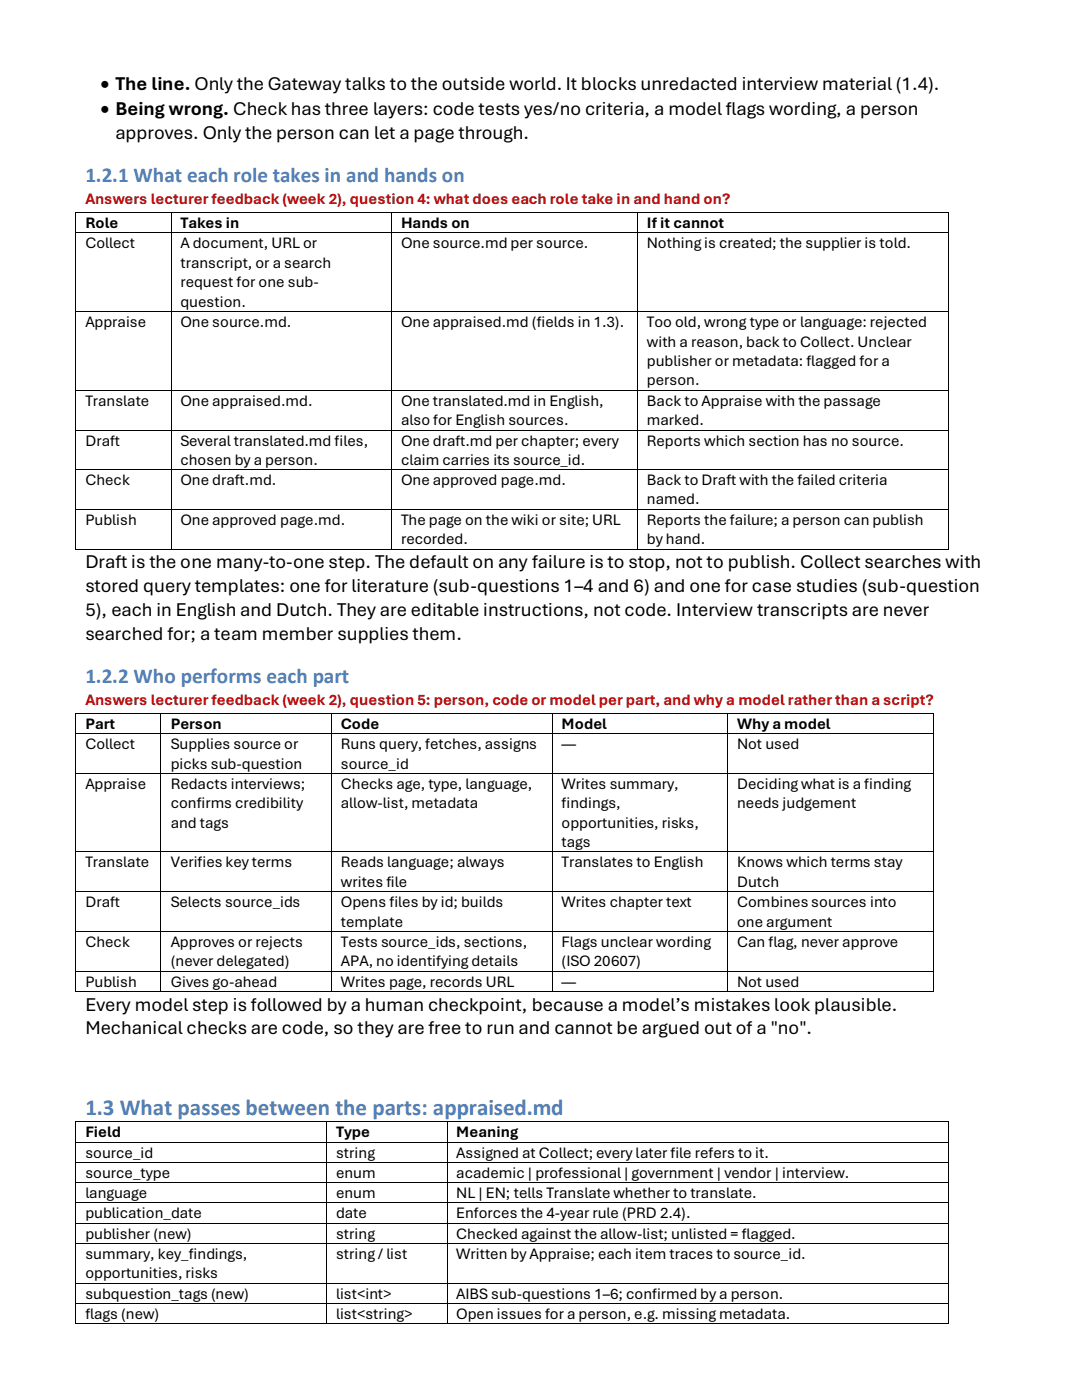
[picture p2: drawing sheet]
<svg xmlns="http://www.w3.org/2000/svg" width="216mm" height="279mm" viewBox="0 0 216 279" stroke-linecap="round" stroke-linejoin="round" font-family="sans-serif">
<defs><g id="words">
<text font-size="4.6" fill="#4f81bd" x="17" y="222.5">1.3 What passes between the parts: appraised.md</text>
<g font-size="4.2" fill="#4f81bd">
<text x="17" y="36.3">1.2.1 What each role takes in and hands on</text>
<text x="17" y="136.2">1.2.2 Who performs each part</text>
</g>
<g font-size="3.9">
<text x="20" y="17.9">• The line. Only the Gateway talks to the outside world. It blocks unredacted interview material (1.4).</text>
<text x="20" y="22.9">• Being wrong. Check has three layers: code tests yes/no criteria, a model flags wording, a person</text>
<text x="23" y="27.7">approves. Only the person can let a page through.</text>
<text x="17" y="113.4">Draft is the one many-to-one step. The default on any failure is to stop, not to publish. Collect searches with</text>
<text x="17" y="118.1">stored query templates: one for literature (sub-questions 1–4 and 6) and one for case studies (sub-question</text>
<text x="17" y="122.9">5), each in English and Dutch. They are editable instructions, not code. Interview transcripts are never</text>
<text x="17" y="127.7">searched for; a team member supplies them.</text>
<text x="17" y="201.7">Every model step is followed by a human checkpoint, because a model’s mistakes look plausible.</text>
<text x="17" y="206.4">Mechanical checks are code, so they are free to run and cannot be argued out of a &quot;no&quot;.</text>
</g>
<g font-size="3.2" fill="#c00000">
<text x="17" y="40.8">Answers lecturer feedback (week 2), question 4: what does each role take in and hand on?</text>
<text x="17" y="140.7">Answers lecturer feedback (week 2), question 5: person, code or model per part, and why a model rather than a script?</text>
</g>
<g font-size="3.2">
<text x="17" y="45.5">Role</text>
<text x="36" y="45.5">Takes in</text>
<text x="80" y="45.5">Hands on</text>
<text x="129.1" y="45.5">If it cannot</text>
<text x="17" y="49.6">Collect</text>
<text x="36" y="49.6">A document, URL or</text>
<text x="36" y="53.5">transcript, or a search</text>
<text x="80" y="49.6">One source.md per source.</text>
<text x="129.1" y="49.6">Nothing is created; the supplier is told.</text>
<text x="36" y="57.3">request for one sub-</text>
<text x="17" y="65.3">Appraise</text>
<text x="36" y="61.2">question.</text>
<text x="36" y="65.3">One source.md.</text>
<text x="80" y="65.3">One appraised.md (fields in 1.3).</text>
<text x="129.1" y="65.3">Too old, wrong type or language: rejected</text>
<text x="129.1" y="69.2">with a reason, back to Collect. Unclear</text>
<text x="129.1" y="73.1">publisher or metadata: flagged for a</text>
<text x="129.1" y="76.9">person.</text>
<text x="17" y="81">Translate</text>
<text x="36" y="81">One appraised.md.</text>
<text x="80" y="81">One translated.md in English,</text>
<text x="129.1" y="81">Back to Appraise with the passage</text>
<text x="17" y="88.9">Draft</text>
<text x="36" y="88.9">Several translated.md files,</text>
<text x="80" y="84.9">also for English sources.</text>
<text x="80" y="88.9">One draft.md per chapter; every</text>
<text x="129.1" y="84.9">marked.</text>
<text x="129.1" y="88.9">Reports which section has no source.</text>
<text x="36" y="92.8">chosen by a person.</text>
<text x="80" y="92.8">claim carries its source_id.</text>
<text x="17" y="96.9">Check</text>
<text x="36" y="96.9">One draft.md.</text>
<text x="80" y="96.9">One approved page.md.</text>
<text x="129.1" y="96.9">Back to Draft with the failed criteria</text>
<text x="129.1" y="100.7">named.</text>
<text x="17" y="104.7">Publish</text>
<text x="36" y="104.7">One approved page.md.</text>
<text x="80" y="104.7">The page on the wiki or site; URL</text>
<text x="129.1" y="104.7">Reports the failure; a person can publish</text>
<text x="80" y="108.6">recorded.</text>
<text x="129.1" y="108.6">by hand.</text>
<text x="17" y="145.5">Part</text>
<text x="17" y="149.5">Collect</text>
<text x="34.1" y="145.5">Person</text>
<text x="34.1" y="149.5">Supplies source or</text>
<text x="68" y="145.5">Code</text>
<text x="68" y="149.5">Runs query, fetches, assigns</text>
<text x="112.1" y="145.5">Model</text>
<text x="112.1" y="149.5">—</text>
<text x="147.1" y="145.5">Why a model</text>
<text x="147.1" y="149.5">Not used</text>
<text x="34.1" y="153.4">picks sub-question</text>
<text x="68" y="153.4">source_id</text>
<text x="17" y="157.5">Appraise</text>
<text x="34.1" y="157.5">Redacts interviews;</text>
<text x="34.1" y="161.3">confirms credibility</text>
<text x="68" y="157.5">Checks age, type, language,</text>
<text x="68" y="161.3">allow-list, metadata</text>
<text x="112.1" y="157.5">Writes summary,</text>
<text x="112.1" y="161.3">findings,</text>
<text x="147.1" y="157.5">Deciding what is a finding</text>
<text x="147.1" y="161.3">needs judgement</text>
<text x="34.1" y="165.2">and tags</text>
<text x="112.1" y="165.2">opportunities, risks,</text>
<text x="17" y="173.1">Translate</text>
<text x="34.1" y="173.1">Verifies key terms</text>
<text x="68" y="173.1">Reads language; always</text>
<text x="112.1" y="169">tags</text>
<text x="112.1" y="173.1">Translates to English</text>
<text x="147.1" y="173.1">Knows which terms stay</text>
<text x="68" y="177">writes file</text>
<text x="147.1" y="177">Dutch</text>
<text x="17" y="181">Draft</text>
<text x="34.1" y="181">Selects source_ids</text>
<text x="68" y="181">Opens files by id; builds</text>
<text x="68" y="184.9">template</text>
<text x="112.1" y="181">Writes chapter text</text>
<text x="147.1" y="181">Combines sources into</text>
<text x="147.1" y="184.9">one argument</text>
<text x="17" y="189">Check</text>
<text x="34.1" y="189">Approves or rejects</text>
<text x="68" y="189">Tests source_ids, sections,</text>
<text x="112.1" y="189">Flags unclear wording</text>
<text x="147.1" y="189">Can flag, never approve</text>
<text x="17" y="196.9">Publish</text>
<text x="34.1" y="192.9">(never delegated)</text>
<text x="34.1" y="196.9">Gives go-ahead</text>
<text x="68" y="192.9">APA, no identifying details</text>
<text x="68" y="196.9">Writes page, records URL</text>
<text x="112.1" y="192.9">(ISO 20607)</text>
<text x="112.1" y="196.9">—</text>
<text x="147.1" y="196.9">Not used</text>
<text x="17" y="227">Field</text>
<text x="67.1" y="227">Type</text>
<text x="91.1" y="227">Meaning</text>
<text x="17" y="231.1">source_id</text>
<text x="67.1" y="231.1">string</text>
<text x="91.1" y="231.1">Assigned at Collect; every later file refers to it.</text>
<text x="17" y="235">source_type</text>
<text x="17" y="239.1">language</text>
<text x="67.1" y="235">enum</text>
<text x="67.1" y="239.1">enum</text>
<text x="91.1" y="235">academic | professional | government | vendor | interview.</text>
<text x="91.1" y="239.1">NL | EN; tells Translate whether to translate.</text>
<text x="17" y="243.1">publication_date</text>
<text x="67.1" y="243.1">date</text>
<text x="91.1" y="243.1">Enforces the 4-year rule (PRD 2.4).</text>
<text x="17" y="247.2">publisher (new)</text>
<text x="17" y="251.3">summary, key_findings,</text>
<text x="67.1" y="247.2">string</text>
<text x="67.1" y="251.3">string / list</text>
<text x="91.1" y="247.2">Checked against the allow-list; unlisted = flagged.</text>
<text x="91.1" y="251.3">Written by Appraise; each item traces to source_id.</text>
<text x="17" y="255.1">opportunities, risks</text>
<text x="17" y="259.2">subquestion_tags (new)</text>
<text x="17" y="263.3">flags (new)</text>
<text x="67.1" y="259.2">list&lt;int&gt;</text>
<text x="67.1" y="263.3">list&lt;string&gt;</text>
<text x="91.1" y="259.2">AIBS sub-questions 1–6; confirmed by a person.</text>
<text x="91.1" y="263.3">Open issues for a person, e.g. missing metadata.</text>
</g>
</g></defs>
<g fill="#000">
<path d="M15 42.4h.2v.1h-.2z" fill-rule="evenodd"/>
<path d="M15 42.4h.2v.1h-.2z" fill-rule="evenodd"/>
<path d="M15 46.4h.2v.2h-.2z" fill-rule="evenodd"/>
<path d="M34.1 42.4h.1v.1h-.1z" fill-rule="evenodd"/>
<path d="M34.1 46.4h.1v.2h-.1z" fill-rule="evenodd"/>
<path d="M78.1 42.4h.2v.1h-.2z" fill-rule="evenodd"/>
<path d="M78.1 46.4h.2v.2h-.2z" fill-rule="evenodd"/>
<path d="M127.1 42.4h.1v.1h-.1z" fill-rule="evenodd"/>
<path d="M127.1 46.4h.1v.2h-.1z" fill-rule="evenodd"/>
<path d="M189.1 42.4h.2v.1h-.2z" fill-rule="evenodd"/>
<path d="M189.1 42.4h.2v.1h-.2z" fill-rule="evenodd"/>
<path d="M189.1 46.4h.2v.2h-.2z" fill-rule="evenodd"/>
<path d="M15 62.1h.2v.2h-.2z" fill-rule="evenodd"/>
<path d="M15 77.8h.2v.2h-.2z" fill-rule="evenodd"/>
<path d="M34.1 62.1h.1v.2h-.1z" fill-rule="evenodd"/>
<path d="M34.1 77.8h.1v.2h-.1z" fill-rule="evenodd"/>
<path d="M78.1 62.1h.2v.2h-.2z" fill-rule="evenodd"/>
<path d="M78.1 77.8h.2v.2h-.2z" fill-rule="evenodd"/>
<path d="M127.1 62.1h.1v.2h-.1z" fill-rule="evenodd"/>
<path d="M127.1 77.8h.1v.2h-.1z" fill-rule="evenodd"/>
<path d="M189.1 62.1h.2v.2h-.2z" fill-rule="evenodd"/>
<path d="M189.1 77.8h.2v.2h-.2z" fill-rule="evenodd"/>
<path d="M15 85.8h.2v.1h-.2z" fill-rule="evenodd"/>
<path d="M15 93.7h.2v.2h-.2z" fill-rule="evenodd"/>
<path d="M34.1 85.8h.1v.1h-.1z" fill-rule="evenodd"/>
<path d="M34.1 93.7h.1v.2h-.1z" fill-rule="evenodd"/>
<path d="M78.1 85.8h.2v.1h-.2z" fill-rule="evenodd"/>
<path d="M78.1 93.7h.2v.2h-.2z" fill-rule="evenodd"/>
<path d="M127.1 85.8h.1v.1h-.1z" fill-rule="evenodd"/>
<path d="M127.1 93.7h.1v.2h-.1z" fill-rule="evenodd"/>
<path d="M189.1 85.8h.2v.1h-.2z" fill-rule="evenodd"/>
<path d="M189.1 93.7h.2v.2h-.2z" fill-rule="evenodd"/>
<path d="M15 101.5h.2v.2h-.2z" fill-rule="evenodd"/>
<path d="M15 109.5h.2v.2h-.2z" fill-rule="evenodd"/>
<path d="M15 109.5h.2v.2h-.2z" fill-rule="evenodd"/>
<path d="M34.1 101.5h.1v.2h-.1z" fill-rule="evenodd"/>
<path d="M34.1 109.5h.1v.2h-.1z" fill-rule="evenodd"/>
<path d="M78.1 101.5h.2v.2h-.2z" fill-rule="evenodd"/>
<path d="M78.1 109.5h.2v.2h-.2z" fill-rule="evenodd"/>
<path d="M127.1 101.5h.1v.2h-.1z" fill-rule="evenodd"/>
<path d="M127.1 109.5h.1v.2h-.1z" fill-rule="evenodd"/>
<path d="M189.1 101.5h.2v.2h-.2z" fill-rule="evenodd"/>
<path d="M189.1 109.5h.2v.2h-.2z" fill-rule="evenodd"/>
<path d="M189.1 109.5h.2v.2h-.2z" fill-rule="evenodd"/>
<path d="M15 142.3h.2v.2h-.2z" fill-rule="evenodd"/>
<path d="M15 142.3h.2v.2h-.2z" fill-rule="evenodd"/>
<path d="M15 146.4h.2v.1h-.2z" fill-rule="evenodd"/>
<path d="M15 154.3h.2v.2h-.2z" fill-rule="evenodd"/>
<path d="M32 142.3h.2v.2h-.2z" fill-rule="evenodd"/>
<path d="M32 146.4h.2v.1h-.2z" fill-rule="evenodd"/>
<path d="M32 154.3h.2v.2h-.2z" fill-rule="evenodd"/>
<path d="M66.1 142.3h.2v.2h-.2z" fill-rule="evenodd"/>
<path d="M66.1 146.4h.2v.1h-.2z" fill-rule="evenodd"/>
<path d="M66.1 154.3h.2v.2h-.2z" fill-rule="evenodd"/>
<path d="M110.1 142.3h.2v.2h-.2z" fill-rule="evenodd"/>
<path d="M110.1 146.4h.2v.1h-.2z" fill-rule="evenodd"/>
<path d="M110.1 154.3h.2v.2h-.2z" fill-rule="evenodd"/>
<path d="M145.1 142.3h.1v.2h-.1z" fill-rule="evenodd"/>
<path d="M145.1 146.4h.1v.1h-.1z" fill-rule="evenodd"/>
<path d="M145.1 154.3h.1v.2h-.1z" fill-rule="evenodd"/>
<path d="M186.1 142.3h.2v.2h-.2z" fill-rule="evenodd"/>
<path d="M186.1 142.3h.2v.2h-.2z" fill-rule="evenodd"/>
<path d="M186.1 146.4h.2v.1h-.2z" fill-rule="evenodd"/>
<path d="M186.1 154.3h.2v.2h-.2z" fill-rule="evenodd"/>
<path d="M15 169.9h.2v.2h-.2z" fill-rule="evenodd"/>
<path d="M15 177.9h.2v.1h-.2z" fill-rule="evenodd"/>
<path d="M32 169.9h.2v.2h-.2z" fill-rule="evenodd"/>
<path d="M32 177.9h.2v.1h-.2z" fill-rule="evenodd"/>
<path d="M66.1 169.9h.2v.2h-.2z" fill-rule="evenodd"/>
<path d="M66.1 177.9h.2v.1h-.2z" fill-rule="evenodd"/>
<path d="M110.1 169.9h.2v.2h-.2z" fill-rule="evenodd"/>
<path d="M110.1 177.9h.2v.1h-.2z" fill-rule="evenodd"/>
<path d="M145.1 169.9h.1v.2h-.1z" fill-rule="evenodd"/>
<path d="M145.1 177.9h.1v.1h-.1z" fill-rule="evenodd"/>
<path d="M186.1 169.9h.2v.2h-.2z" fill-rule="evenodd"/>
<path d="M186.1 177.9h.2v.1h-.2z" fill-rule="evenodd"/>
<path d="M15 185.8h.2v.2h-.2z" fill-rule="evenodd"/>
<path d="M15 193.7h.2v.2h-.2z" fill-rule="evenodd"/>
<path d="M15 197.8h.2v.2h-.2z" fill-rule="evenodd"/>
<path d="M15 197.8h.2v.2h-.2z" fill-rule="evenodd"/>
<path d="M32 185.8h.2v.2h-.2z" fill-rule="evenodd"/>
<path d="M32 193.7h.2v.2h-.2z" fill-rule="evenodd"/>
<path d="M32 197.8h.2v.2h-.2z" fill-rule="evenodd"/>
<path d="M66.1 185.8h.2v.2h-.2z" fill-rule="evenodd"/>
<path d="M66.1 193.7h.2v.2h-.2z" fill-rule="evenodd"/>
<path d="M66.1 197.8h.2v.2h-.2z" fill-rule="evenodd"/>
<path d="M110.1 185.8h.2v.2h-.2z" fill-rule="evenodd"/>
<path d="M110.1 193.7h.2v.2h-.2z" fill-rule="evenodd"/>
<path d="M110.1 197.8h.2v.2h-.2z" fill-rule="evenodd"/>
<path d="M145.1 185.8h.1v.2h-.1z" fill-rule="evenodd"/>
<path d="M145.1 193.7h.1v.2h-.1z" fill-rule="evenodd"/>
<path d="M145.1 197.8h.1v.2h-.1z" fill-rule="evenodd"/>
<path d="M186.1 185.8h.2v.2h-.2z" fill-rule="evenodd"/>
<path d="M186.1 193.7h.2v.2h-.2z" fill-rule="evenodd"/>
<path d="M186.1 197.8h.2v.2h-.2z" fill-rule="evenodd"/>
<path d="M186.1 197.8h.2v.2h-.2z" fill-rule="evenodd"/>
<path d="M15 223.8h.2v.2h-.2z" fill-rule="evenodd"/>
<path d="M15 223.8h.2v.2h-.2z" fill-rule="evenodd"/>
<path d="M15 227.9h.2v.2h-.2z" fill-rule="evenodd"/>
<path d="M15 231.9h.2v.2h-.2z" fill-rule="evenodd"/>
<path d="M15 235.9h.2v.2h-.2z" fill-rule="evenodd"/>
<path d="M65 223.8h.2v.2h-.2z" fill-rule="evenodd"/>
<path d="M65 227.9h.2v.2h-.2z" fill-rule="evenodd"/>
<path d="M65 231.9h.2v.2h-.2z" fill-rule="evenodd"/>
<path d="M65 235.9h.2v.2h-.2z" fill-rule="evenodd"/>
<path d="M89.1 223.8h.2v.2h-.2z" fill-rule="evenodd"/>
<path d="M89.1 227.9h.2v.2h-.2z" fill-rule="evenodd"/>
<path d="M89.1 231.9h.2v.2h-.2z" fill-rule="evenodd"/>
<path d="M89.1 235.9h.2v.2h-.2z" fill-rule="evenodd"/>
<path d="M189.1 223.8h.2v.2h-.2z" fill-rule="evenodd"/>
<path d="M189.1 223.8h.2v.2h-.2z" fill-rule="evenodd"/>
<path d="M189.1 227.9h.2v.2h-.2z" fill-rule="evenodd"/>
<path d="M189.1 231.9h.2v.2h-.2z" fill-rule="evenodd"/>
<path d="M189.1 235.9h.2v.2h-.2z" fill-rule="evenodd"/>
<path d="M15 240h.2v.1h-.2z" fill-rule="evenodd"/>
<path d="M15 244h.2v.2h-.2z" fill-rule="evenodd"/>
<path d="M15 248.1h.2v.2h-.2z" fill-rule="evenodd"/>
<path d="M15 256h.2v.2h-.2z" fill-rule="evenodd"/>
<path d="M65 240h.2v.1h-.2z" fill-rule="evenodd"/>
<path d="M65 244h.2v.2h-.2z" fill-rule="evenodd"/>
<path d="M65 248.1h.2v.2h-.2z" fill-rule="evenodd"/>
<path d="M65 256h.2v.2h-.2z" fill-rule="evenodd"/>
<path d="M89.1 240h.2v.1h-.2z" fill-rule="evenodd"/>
<path d="M89.1 244h.2v.2h-.2z" fill-rule="evenodd"/>
<path d="M89.1 248.1h.2v.2h-.2z" fill-rule="evenodd"/>
<path d="M89.1 256h.2v.2h-.2z" fill-rule="evenodd"/>
<path d="M189.1 240h.2v.1h-.2z" fill-rule="evenodd"/>
<path d="M189.1 244h.2v.2h-.2z" fill-rule="evenodd"/>
<path d="M189.1 248.1h.2v.2h-.2z" fill-rule="evenodd"/>
<path d="M189.1 256h.2v.2h-.2z" fill-rule="evenodd"/>
<path d="M15 260.1h.2v.2h-.2z" fill-rule="evenodd"/>
<path d="M15 264.1h.2v.2h-.2z" fill-rule="evenodd"/>
<path d="M15 264.1h.2v.2h-.2z" fill-rule="evenodd"/>
<path d="M65 260.1h.2v.2h-.2z" fill-rule="evenodd"/>
<path d="M65 264.1h.2v.2h-.2z" fill-rule="evenodd"/>
<path d="M89.1 260.1h.2v.2h-.2z" fill-rule="evenodd"/>
<path d="M89.1 264.1h.2v.2h-.2z" fill-rule="evenodd"/>
<path d="M189.1 260.1h.2v.2h-.2z" fill-rule="evenodd"/>
<path d="M189.1 264.1h.2v.2h-.2z" fill-rule="evenodd"/>
<path d="M189.1 264.1h.2v.2h-.2z" fill-rule="evenodd"/>
</g>
<g fill="none" stroke="#000" stroke-width=".2">
<path d="M15.1 42.5v3.9M15.1 46.6v15.5M15.2 42.4h18.9M15.2 46.5h18.9M34.1 42.5v3.9M34.1 46.6v15.5M34.2 42.4h43.9M34.2 46.5h43.9M78.2 42.5v3.9M78.2 46.6v15.5M78.3 42.4h48.8M78.3 46.5h48.8"/>
<path d="M127.1 42.5v3.9M127.1 46.6v15.5M127.2 42.4h61.9M127.2 46.5h61.9M189.2 42.5v3.9M189.2 46.6v15.5M15.1 62.3v15.5M15.1 78v7.8M15.2 62.2h18.9M15.2 77.9h18.9M34.1 62.3v15.5M34.1 78v7.8"/>
<path d="M34.2 62.2h43.9M34.2 77.9h43.9M78.2 62.3v15.5M78.2 78v7.8M78.3 62.2h48.8M78.3 77.9h48.8M127.1 62.3v15.5M127.1 78v7.8M127.2 62.2h61.9M127.2 77.9h61.9M189.2 62.3v15.5M189.2 78v7.8"/>
<path d="M15.1 85.9v7.8M15.1 93.9v7.6M15.2 85.8h18.9M15.2 93.8h18.9M34.1 85.9v7.8M34.1 93.9v7.6M34.2 85.8h43.9M34.2 93.8h43.9M78.2 85.9v7.8M78.2 93.9v7.6M78.3 85.8h48.8M78.3 93.8h48.8"/>
<path d="M127.1 85.9v7.8M127.1 93.9v7.6M127.2 85.8h61.9M127.2 93.8h61.9M189.2 85.9v7.8M189.2 93.9v7.6M15.1 101.7v7.8M15.2 101.6h18.9M15.2 109.6h18.9M34.1 101.7v7.8M34.2 101.6h43.9M34.2 109.6h43.9"/>
<path d="M78.2 101.7v7.8M78.3 101.6h48.8M78.3 109.6h48.8M127.1 101.7v7.8M127.2 101.6h61.9M127.2 109.6h61.9M189.2 101.7v7.8M15.1 142.5v3.9M15.1 146.5v7.8M15.1 154.5v15.4M15.2 142.4h16.8M15.2 146.4h16.8"/>
<path d="M15.2 154.4h16.8M32.1 142.5v3.9M32.1 146.5v7.8M32.1 154.5v15.4M32.2 142.4h33.9M32.2 146.4h33.9M32.2 154.4h33.9M66.2 142.5v3.9M66.2 146.5v7.8M66.2 154.5v15.4M66.3 142.4h43.8M66.3 146.4h43.8"/>
<path d="M66.3 154.4h43.8M110.2 142.5v3.9M110.2 146.5v7.8M110.2 154.5v15.4M110.3 142.4h34.8M110.3 146.4h34.8M110.3 154.4h34.8M145.1 142.5v3.9M145.1 146.5v7.8M145.1 154.5v15.4M145.2 142.4h40.9M145.2 146.4h40.9"/>
<path d="M145.2 154.4h40.9M186.2 142.5v3.9M186.2 146.5v7.8M186.2 154.5v15.4M15.1 170.1v7.8M15.1 178v7.8M15.2 170h16.8M15.2 177.9h16.8M32.1 170.1v7.8M32.1 178v7.8M32.2 170h33.9M32.2 177.9h33.9"/>
<path d="M66.2 170.1v7.8M66.2 178v7.8M66.3 170h43.8M66.3 177.9h43.8M110.2 170.1v7.8M110.2 178v7.8M110.3 170h34.8M110.3 177.9h34.8M145.1 170.1v7.8M145.1 178v7.8M145.2 170h40.9M145.2 177.9h40.9"/>
<path d="M186.2 170.1v7.8M186.2 178v7.8M15.1 186v7.7M15.1 193.9v3.9M15.2 185.9h16.8M15.2 193.8h16.8M15.2 197.9h16.8M32.1 186v7.7M32.1 193.9v3.9M32.2 185.9h33.9M32.2 193.8h33.9M32.2 197.9h33.9"/>
<path d="M66.2 186v7.7M66.2 193.9v3.9M66.3 185.9h43.8M66.3 193.8h43.8M66.3 197.9h43.8M110.2 186v7.7M110.2 193.9v3.9M110.3 185.9h34.8M110.3 193.8h34.8M110.3 197.9h34.8M145.1 186v7.7M145.1 193.9v3.9"/>
<path d="M145.2 185.9h40.9M145.2 193.8h40.9M145.2 197.9h40.9M186.2 186v7.7M186.2 193.9v3.9M15.1 224v3.9M15.1 228.1v3.8M15.1 232.1v3.8M15.1 236.1v3.9M15.2 223.9h49.8M15.2 228h49.8M15.2 232h49.8"/>
<path d="M15.2 236h49.8M65.1 224v3.9M65.1 228.1v3.8M65.1 232.1v3.8M65.1 236.1v3.9M65.2 223.9h23.9M65.2 228h23.9M65.2 232h23.9M65.2 236h23.9M89.2 224v3.9M89.2 228.1v3.8M89.2 232.1v3.8"/>
<path d="M89.2 236.1v3.9M89.3 223.9h99.8M89.3 228h99.8M89.3 232h99.8M89.3 236h99.8M189.2 224v3.9M189.2 228.1v3.8M189.2 232.1v3.8M189.2 236.1v3.9M15.1 240.1v3.9M15.1 244.2v3.9M15.1 248.3v7.7"/>
<path d="M15.1 256.2v3.9M15.2 240.1h49.8M15.2 244.1h49.8M15.2 248.2h49.8M15.2 256.1h49.8M65.1 240.1v3.9M65.1 244.2v3.9M65.1 248.3v7.7M65.1 256.2v3.9M65.2 240.1h23.9M65.2 244.1h23.9M65.2 248.2h23.9"/>
<path d="M65.2 256.1h23.9M89.2 240.1v3.9M89.2 244.2v3.9M89.2 248.3v7.7M89.2 256.2v3.9M89.3 240.1h99.8M89.3 244.1h99.8M89.3 248.2h99.8M89.3 256.1h99.8M189.2 240.1v3.9M189.2 244.2v3.9M189.2 248.3v7.7"/>
<path d="M189.2 256.2v3.9M15.1 260.3v3.8M15.2 260.2h49.8M15.2 264.2h49.8M65.1 260.3v3.8M65.2 260.2h23.9M65.2 264.2h23.9M89.2 260.3v3.8M89.3 260.2h99.8M89.3 264.2h99.8M189.2 260.3v3.8"/>
</g>
<use href="#words"/>
</svg>
